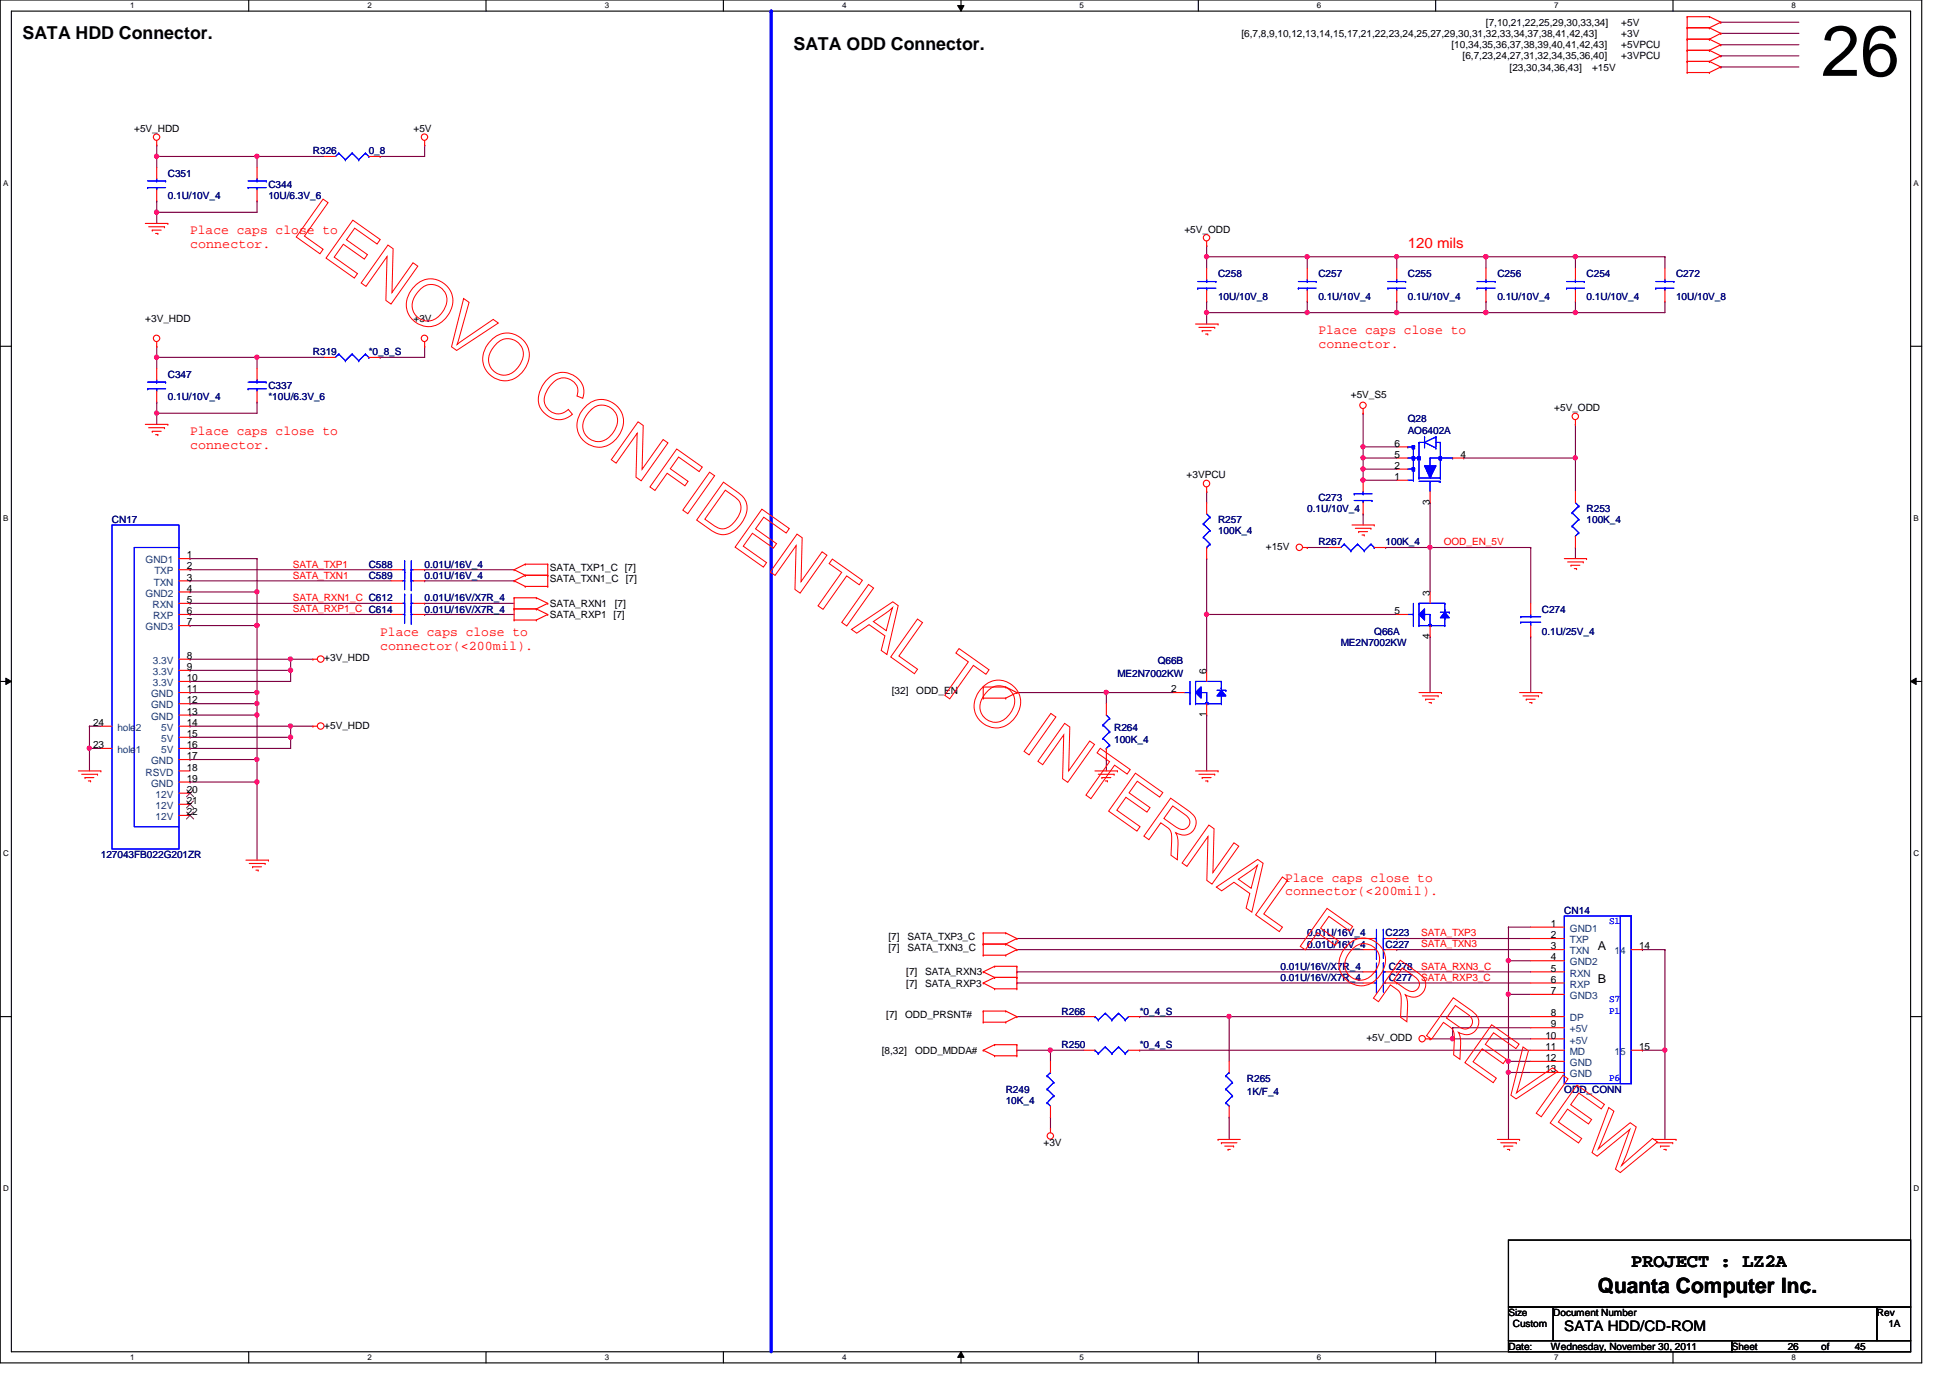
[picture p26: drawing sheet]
<svg xmlns="http://www.w3.org/2000/svg" width="297mm" height="210mm" viewBox="0 0 297 210" stroke-linecap="round" stroke-linejoin="round" font-family="sans-serif">
<defs><g id="words">
<text font-size="10.9" x="277.4" y="11.6">26</text>
<text font-size="3.2" x="243.4" y="197">Quanta Computer Inc.</text>
<text font-size="2.9" x="248.5" y="193">PROJECT : LZ2A</text>
<g font-size="2.7">
<text x="3.4" y="5.9">SATA HDD Connector.</text>
<text x="120.9" y="7.6">SATA ODD Connector.</text>
</g>
<text font-size="2.2" fill="#f00" x="214.5" y="37.8">120 mils</text>
<text font-size="2.2" x="238.3" y="202.8">SATA HDD/CD-ROM</text>
<g font-size="2" fill="#f00">
<text x="29" y="35.6">Place caps close to</text>
<text x="29" y="37.7">connector.</text>
<text x="200.8" y="50.9">Place caps close to</text>
<text x="200.8" y="53">connector.</text>
<text x="29" y="66.2">Place caps close to</text>
<text x="29" y="68.3">connector.</text>
<text x="57.9" y="96.9">Place caps close to</text>
<text x="57.9" y="99">connector(&lt;200mil).</text>
<text x="195.7" y="134.3">Place caps close to</text>
<text x="195.7" y="136.4">connector(&lt;200mil).</text>
</g>
<g font-size="1.9">
<text x="243.4" y="149.7">B</text>
<text x="243.4" y="144.7">A</text>
</g>
<g font-size="1.5">
<text x="189.1" y="5.6">[6,7,8,9,10,12,13,14,15,17,21,22,23,24,25,27,29,30,31,32,33,34,37,38,41,42,43]</text>
<text x="226.4" y="3.9">[7,10,21,22,25,29,30,33,34]</text>
<text x="247" y="3.9">+5V</text>
<text x="247" y="5.6">+3V</text>
<text x="221.1" y="7.4">[10,34,35,36,37,38,39,40,41,42,43]</text>
<text x="222.8" y="9.1">[6,7,23,24,27,31,32,34,35,36,40]</text>
<text x="230" y="10.8">[23,30,34,36,43]</text>
<text x="242.5" y="10.8">+15V</text>
<text x="247" y="7.4">+5VPCU</text>
<text x="247" y="9.1">+3VPCU</text>
<text x="20.4" y="20.1">+5V_HDD</text>
<text x="63" y="20.1">+5V</text>
<text x="180.4" y="35.4">+5V_ODD</text>
<text x="22.1" y="49">+3V_HDD</text>
<text x="63" y="49">+3V</text>
<text x="205.8" y="60.6">+5V_S5</text>
<text x="236.8" y="62.7">+5V_ODD</text>
<text x="212.4" y="68">6</text>
<text x="212.4" y="69.7">5</text>
<text x="212.4" y="71.4">2</text>
<text x="222.5" y="69.7">4</text>
<text x="180.8" y="72.9">+3VPCU</text>
<text x="212.4" y="73.1">1</text>
<text x="217.8" y="76.9" transform="rotate(-90 217.8 76.9)">3</text>
<text x="192.8" y="83.7">+15V</text>
<text x="28.4" y="86.7">2</text>
<text x="28.4" y="88.4">3</text>
<text x="28.4" y="85">1</text>
<text x="83.8" y="88.7">SATA_TXN1_C</text>
<text x="83.8" y="87">SATA_TXP1_C [7]</text>
<text x="95.3" y="88.7">[7]</text>
<text x="28.4" y="93.6">6</text>
<text x="28.4" y="90.1">4</text>
<text x="28.4" y="95.2">7</text>
<text x="28.4" y="91.9">5</text>
<text x="83.8" y="92.5">SATA_RXN1</text>
<text x="83.8" y="94.1">SATA_RXP1 [7]</text>
<text x="93.6" y="92.5">[7]</text>
<text x="212.4" y="93.6">5</text>
<text x="217.8" y="90.7" transform="rotate(-90 217.8 90.7)">3</text>
<text x="28.4" y="100.4">8</text>
<text x="49.4" y="100.8">+3V_HDD</text>
<text x="217.8" y="97.3" transform="rotate(-90 217.8 97.3)">4</text>
<text x="28.4" y="107.1">12</text>
<text x="28.4" y="103.8">10</text>
<text x="28.4" y="105.5">11</text>
<text x="28.4" y="102.1">9</text>
<text x="135.8" y="105.7">[32]</text>
<text x="139.6" y="105.7">ODD_EN</text>
<text x="178.4" y="105.5">2</text>
<text x="183.8" y="102.6" transform="rotate(-90 183.8 102.6)">6</text>
<text x="14.2" y="114">23</text>
<text x="14.2" y="110.6">24</text>
<text x="28.4" y="114">16</text>
<text x="28.4" y="110.6">14</text>
<text x="28.4" y="112.3">15</text>
<text x="28.4" y="108.9">13</text>
<text x="49.4" y="111">+5V_HDD</text>
<text x="183.8" y="109.2" transform="rotate(-90 183.8 109.2)">1</text>
<text x="28.4" y="117.4">18</text>
<text x="28.4" y="119.1">19</text>
<text x="28.4" y="115.7">17</text>
<text x="28.4" y="124.2">22</text>
<text x="28.4" y="120.8">20</text>
<text x="28.4" y="122.5">21</text>
<text x="135.3" y="143.1">[7]</text>
<text x="138.2" y="143.1">SATA_TXP3_C</text>
<text x="236.3" y="141.2">1</text>
<text x="236.3" y="142.9">2</text>
<text x="135.3" y="144.9">[7]</text>
<text x="138" y="148.6">[7]</text>
<text x="138.2" y="144.9">SATA_TXN3_C</text>
<text x="140.9" y="148.6">SATA_RXN3</text>
<text x="236.3" y="146.3">4</text>
<text x="236.3" y="144.6">3</text>
<text x="236.3" y="148">5</text>
<text x="236.3" y="149.7">6</text>
<text x="249.7" y="144.6">14</text>
<text x="135" y="155.1">[7]</text>
<text x="137.9" y="155.1">ODD_PRSNT#</text>
<text x="138" y="150.3">[7]</text>
<text x="140.9" y="150.3">SATA_RXP3</text>
<text x="236.3" y="151.4">7</text>
<text x="236.3" y="154.8">8</text>
<text x="134.3" y="160.5">[8,32]</text>
<text x="139.4" y="160.5">ODD_MDDA#</text>
<text x="208.1" y="158.6">+5V_ODD</text>
<text x="235.4" y="158.2">10</text>
<text x="235.4" y="159.9">11</text>
<text x="235.4" y="161.6">12</text>
<text x="236.3" y="156.5">9</text>
<text x="249.7" y="159.9">15</text>
<text x="235.4" y="163.3">13</text>
<text x="159" y="174.6">+3V</text>
<text x="229.8" y="200.5">Size</text>
<text x="230.5" y="202.2">Custom</text>
<text x="236.6" y="200.5">Document Number</text>
<text x="285.9" y="200.5">Rev</text>
<text x="287.7" y="202.2">1A</text>
<text x="229.8" y="205.6">Date:</text>
<text x="236.3" y="205.6">Wednesday, November 30, 2011</text>
<text x="263.8" y="205.6">Sheet</text>
<text x="272.3" y="205.6">26</text>
<text x="277.4" y="205.6">of</text>
<text x="282.5" y="205.6">45</text>
</g>
<g font-size="1.5" fill="#000080">
<text x="47.7" y="23.5">R326</text>
<text x="56.2" y="23.5">0_8</text>
<text x="25.6" y="26.9">C351</text>
<text x="40.9" y="28.6">C344</text>
<text x="25.6" y="30.3">0.1U/10V_4</text>
<text x="40.9" y="30.3">10U/6.3V_6</text>
<text x="185.5" y="42.2">C258</text>
<text x="185.5" y="45.6">10U/10V_8</text>
<text x="200.8" y="42.2">C257</text>
<text x="200.8" y="45.6">0.1U/10V_4</text>
<text x="214.5" y="42.2">C255</text>
<text x="214.5" y="45.6">0.1U/10V_4</text>
<text x="228.1" y="42.2">C256</text>
<text x="228.1" y="45.6">0.1U/10V_4</text>
<text x="241.7" y="42.2">C254</text>
<text x="241.7" y="45.6">0.1U/10V_4</text>
<text x="255.3" y="42.2">C272</text>
<text x="255.3" y="45.6">10U/10V_8</text>
<text x="25.6" y="57.5">C347</text>
<text x="40.9" y="59.3">C337</text>
<text x="47.7" y="54.1">R319</text>
<text x="56.2" y="54.1">*0_8_S</text>
<text x="25.6" y="61">0.1U/10V_4</text>
<text x="40.9" y="61">*10U/6.3V_6</text>
<text x="214.5" y="64.3">Q28</text>
<text x="214.5" y="66">AO6402A</text>
<text x="199.1" y="78">0.1U/10V_4</text>
<text x="200.8" y="76.3">C273</text>
<text x="241.7" y="78">R253</text>
<text x="17.1" y="79.7">CN17</text>
<text x="185.5" y="79.7">R257</text>
<text x="185.5" y="81.4">100K_4</text>
<text x="200.8" y="83.1">R267</text>
<text x="211.1" y="83.1">100K_4</text>
<text x="241.7" y="79.7">100K_4</text>
<text x="56.2" y="88.2">C589</text>
<text x="56.2" y="86.5">C588</text>
<text x="64.7" y="88.2">0.01U/16V_4</text>
<text x="64.7" y="86.5">0.01U/16V_4</text>
<text x="64.7" y="91.6">0.01U/16V/X7R_4</text>
<text x="64.7" y="93.3">0.01U/16V/X7R_4</text>
<text x="234.9" y="93.3">C274</text>
<text x="176.4" y="101.1">Q66B</text>
<text x="204.3" y="98.4">ME2N7002KW</text>
<text x="209.3" y="96.7">Q66A</text>
<text x="234.9" y="96.7">0.1U/25V_4</text>
<text x="170.2" y="103.2">ME2N7002KW</text>
<text x="169.7" y="111.3">R264</text>
<text x="169.7" y="113.2">100K_4</text>
<text x="15.4" y="130.7">127043FB022G201ZR</text>
<text x="199.1" y="142.6">0.01U/16V_4</text>
<text x="211.1" y="142.6">C223</text>
<text x="238.3" y="139.2">CN14</text>
<text x="195.1" y="149.4">0.01U/16V/X7R_4</text>
<text x="195.1" y="147.7">0.01U/16V/X7R_4</text>
<text x="199.1" y="144.4">0.01U/16V_4</text>
<text x="211.1" y="144.4">C227</text>
<text x="211.6" y="149.4">C277</text>
<text x="211.6" y="147.7">C278</text>
<text x="161.7" y="154.6">R266</text>
<text x="173.6" y="154.6">*0_4_S</text>
<text x="161.7" y="159.6">R250</text>
<text x="173.6" y="159.6">*0_4_S</text>
<text x="153.2" y="166.5">R249</text>
<text x="189.9" y="164.8">R265</text>
<text x="189.9" y="166.8">1K/F_4</text>
<text x="238.3" y="166.5">ODD_CONN</text>
<text x="153.2" y="168.1">10K_4</text>
</g>
<g font-size="1.5" fill="#f00">
<text x="219.9" y="83.1">OOD_EN_5V</text>
<text x="44.6" y="86.4">SATA_TXP1</text>
<text x="44.6" y="88.1">SATA_TXN1</text>
<text x="44.6" y="93.3">SATA_RXP1_C C614</text>
<text x="44.6" y="91.6">SATA_RXN1_C C612</text>
<text x="216.5" y="142.6">SATA_TXP3</text>
<text x="216.5" y="147.7">SATA_RXN3_C</text>
<text x="216.5" y="149.4">SATA_RXP3_C</text>
<text x="216.5" y="144.3">SATA_TXN3</text>
</g>
<g font-size="1.5" fill="#004080">
<text x="22.2" y="85.8">GND1</text>
<text x="23.4" y="89.2">TXN</text>
<text x="23.5" y="87.5">TXP</text>
<text x="22.2" y="90.9">GND2</text>
<text x="23.2" y="92.6">RXN</text>
<text x="23.3" y="94.3">RXP</text>
<text x="22.2" y="96">GND3</text>
<text x="23.3" y="101.1">3.3V</text>
<text x="23" y="107.9">GND</text>
<text x="23" y="106.2">GND</text>
<text x="23.3" y="104.5">3.3V</text>
<text x="23.3" y="102.8">3.3V</text>
<text x="17.9" y="111.3">hole2</text>
<text x="23" y="109.6">GND</text>
<text x="24.6" y="111.3">5V</text>
<text x="24.6" y="113">5V</text>
<text x="17.9" y="114.7">hole1</text>
<text x="22.2" y="118.2">RSVD</text>
<text x="23" y="119.8">GND</text>
<text x="23" y="116.4">GND</text>
<text x="24.6" y="114.7">5V</text>
<text x="23.7" y="124.9">12V</text>
<text x="23.7" y="121.5">12V</text>
<text x="23.7" y="123.2">12V</text>
<text x="239.1" y="141.9">GND1</text>
<text x="239.1" y="143.7">TXP</text>
<text x="239.1" y="147.1">GND2</text>
<text x="239.1" y="145.4">TXN</text>
<text x="239.1" y="148.8">RXN</text>
<text x="246" y="145.4">14</text>
<text x="239.1" y="152.2">GND3</text>
<text x="239.1" y="150.5">RXP</text>
<text x="239.1" y="155.6">DP</text>
<text x="239.1" y="157.3">+5V</text>
<text x="239.1" y="159">+5V</text>
<text x="239.1" y="160.7">MD</text>
<text x="246" y="160.7">15</text>
<text x="239.1" y="162.4">GND</text>
<text x="239.1" y="164.1">GND</text>
</g>
<g font-size="1.5" fill="#00f">
<text x="245.1" y="140.8">S1</text>
<text x="245.1" y="152.7">S7</text>
<text x="245.1" y="154.4">P1</text>
<text x="245.1" y="164.6">P6</text>
</g>
<g font-size="1.2">
<text x="19.8" y="1.3">1</text>
<text x="56" y="1.3">2</text>
<text x="92.1" y="1.3">3</text>
<text x="128.3" y="1.3">4</text>
<text x="164.5" y="1.3">5</text>
<text x="200.6" y="1.3">6</text>
<text x="236.8" y="1.3">7</text>
<text x="272.9" y="1.3">8</text>
<text x=".5" y="28.3">A</text>
<text x="291.5" y="28.3">A</text>
<text x=".5" y="79.4">B</text>
<text x="291.5" y="79.4">B</text>
<text x=".5" y="130.4">C</text>
<text x="291.5" y="130.4">C</text>
<text x=".5" y="181.5">D</text>
<text x="291.5" y="181.5">D</text>
<text x="19.8" y="207.2">1</text>
<text x="56" y="207.2">2</text>
<text x="92.1" y="207.2">3</text>
<text x="128.3" y="207.2">4</text>
<text x="164.5" y="207.2">5</text>
<text x="200.6" y="207.2">6</text>
<text x="236.8" y="207.2">7</text>
<text x="272.9" y="207.2">8</text>
</g>
</g></defs>
<path d="M0 0h292.7v207.6h-292.7zM1.7 1.7h289.3v204.2h-289.3z" fill="none" stroke="#000" stroke-width=".17"/>
<g fill="#fff">
<path d="M19.8 .2h.6v1.3h-.6z"/>
<path d="M19.8 206.1h.6v1.3h-.6z"/>
</g>
<path d="M37.9 0v1.7M37.9 205.9v1.7" fill="none" stroke="#000" stroke-width=".17"/>
<g fill="#fff">
<path d="M56 .2h.6v1.3h-.6z"/>
<path d="M56 206.1h.6v1.3h-.6z"/>
</g>
<path d="M74 0v1.7M74 205.9v1.7" fill="none" stroke="#000" stroke-width=".17"/>
<g fill="#fff">
<path d="M92.1 .2h.6v1.3h-.6z"/>
<path d="M92.1 206.1h.6v1.3h-.6z"/>
</g>
<path d="M110.2 0v1.7M110.2 205.9v1.7" fill="none" stroke="#000" stroke-width=".17"/>
<g fill="#fff">
<path d="M128.3 .2h.6v1.3h-.6z"/>
<path d="M128.3 206.1h.6v1.3h-.6z"/>
</g>
<path d="M146.4 0v1.7M146.4 205.9v1.7" fill="none" stroke="#000" stroke-width=".17"/>
<path d="M145.9 .8h1l-.5 .9zM146.4 205.9l.5 .9h-1z" fill="#000"/>
<path d="M145.9 .8h1l-.5 .9zM146.4 205.9l.5 .9h-1z" fill="none" stroke="#000" stroke-width=".15"/>
<g fill="#fff">
<path d="M164.5 .2h.6v1.3h-.6z"/>
<path d="M164.5 206.1h.6v1.3h-.6z"/>
</g>
<path d="M182.5 0v1.7M182.5 205.9v1.7" fill="none" stroke="#000" stroke-width=".17"/>
<g fill="#fff">
<path d="M200.6 .2h.6v1.3h-.6z"/>
<path d="M200.6 206.1h.6v1.3h-.6z"/>
</g>
<path d="M218.7 0v1.7M218.7 205.9v1.7" fill="none" stroke="#000" stroke-width=".17"/>
<g fill="#fff">
<path d="M236.8 .2h.6v1.3h-.6z"/>
<path d="M236.8 206.1h.6v1.3h-.6z"/>
</g>
<path d="M254.8 0v1.7M254.8 205.9v1.7" fill="none" stroke="#000" stroke-width=".17"/>
<g fill="#fff">
<path d="M272.9 .2h.7v1.3h-.7z"/>
<path d="M272.9 206.1h.7v1.3h-.7z"/>
<path d="M.5 27.2h.7v1.4h-.7z"/>
<path d="M291.5 27.2h.7v1.4h-.7z"/>
<path d="M.5 78.3h.7v1.3h-.7z"/>
<path d="M291.5 78.3h.7v1.3h-.7z"/>
</g>
<path d="M0 52.7h1.7M291 52.7h1.7" fill="none" stroke="#000" stroke-width=".17"/>
<g fill="#fff">
<path d="M.5 129.3h.8v1.4h-.8z"/>
<path d="M291.5 129.3h.8v1.4h-.8z"/>
</g>
<path d="M0 103.8h1.7M291 103.8h1.7" fill="none" stroke="#000" stroke-width=".17"/>
<path d="M.9 103.3l.8 .5-.8 .5zM291 103.8l.9-.5v1z" fill="#000"/>
<path d="M.9 103.3l.8 .5-.8 .5zM291 103.8l.9-.5v1z" fill="none" stroke="#000" stroke-width=".15"/>
<g fill="#fff">
<path d="M.5 180.4h.8v1.3h-.8z"/>
<path d="M291.5 180.4h.8v1.3h-.8z"/>
</g>
<path d="M0 154.9h1.7M291 154.9h1.7" fill="none" stroke="#000" stroke-width=".17"/>
<path d="M23.9 32.3h.1M23.9 32.3h15.3" fill="none" stroke="#800040" stroke-width=".17"/>
<circle cx="23.8" cy="32.3" r=".32" fill="#f0f"/>
<circle cx="23.8" cy="32.3" r=".32" fill="none" stroke="#f0f" stroke-width=".17"/>
<g fill="none" stroke="#800040" stroke-width=".17">
<path d="M23.9 32.3h.1M23.9 23.8h.1M23.9 22.1h.1M23.9 30.6h.1M23.9 22.1v3.4M23.9 30.6v3.4M39.2 23.8h.1M39.2 30.6h.1M39.2 23.8v1.7M39.2 30.6v1.7M23.9 52.7h.1M23.9 52.7v1.7"/>
<path d="M23.9 62.9h.1M23.9 61.3h.1M23.9 61.3v3.3M23.9 62.9h15.3"/>
</g>
<circle cx="23.8" cy="62.9" r=".32" fill="#f0f"/>
<circle cx="23.8" cy="62.9" r=".32" fill="none" stroke="#f0f" stroke-width=".17"/>
<path d="M23.9 54.4h.1M23.9 54.4h15.3" fill="none" stroke="#800040" stroke-width=".17"/>
<circle cx="39.1" cy="54.4" r=".32" fill="#f0f"/>
<circle cx="39.1" cy="54.4" r=".32" fill="none" stroke="#f0f" stroke-width=".17"/>
<circle cx="23.8" cy="54.4" r=".32" fill="#f0f"/>
<circle cx="23.8" cy="54.4" r=".32" fill="none" stroke="#f0f" stroke-width=".17"/>
<path d="M23.9 23.8h.1M23.9 23.8h15.3M23.9 54.4h.1M23.9 54.4v1.7M39.2 54.4h.1M39.2 54.4v1.7M39.2 61.3h.1M39.2 61.3v1.6" fill="none" stroke="#800040" stroke-width=".17"/>
<circle cx="39.1" cy="23.8" r=".32" fill="#f0f"/>
<circle cx="39.1" cy="23.8" r=".32" fill="none" stroke="#f0f" stroke-width=".17"/>
<circle cx="23.8" cy="23.8" r=".32" fill="#f0f"/>
<circle cx="23.8" cy="23.8" r=".32" fill="none" stroke="#f0f" stroke-width=".17"/>
<path d="M29 85.1h.1M29 90.2h.1M29 85.1h10.2M29 90.2h10.2M39.2 90.2h.1M39.2 90.2v5.1" fill="none" stroke="#800040" stroke-width=".17"/>
<circle cx="39.1" cy="90.1" r=".32" fill="#f0f"/>
<circle cx="39.1" cy="90.1" r=".32" fill="none" stroke="#f0f" stroke-width=".17"/>
<path d="M29 95.3h.1M29 95.3h10.2" fill="none" stroke="#800040" stroke-width=".17"/>
<circle cx="39.1" cy="95.3" r=".32" fill="#f0f"/>
<circle cx="39.1" cy="95.3" r=".32" fill="none" stroke="#f0f" stroke-width=".17"/>
<path d="M39.2 95.3h.1M39.2 95.3v10.2" fill="none" stroke="#800040" stroke-width=".17"/>
<circle cx="39.1" cy="95.3" r=".32" fill="#f0f"/>
<circle cx="39.1" cy="95.3" r=".32" fill="none" stroke="#f0f" stroke-width=".17"/>
<path d="M29 105.5h.1M29 108.9h.1M29 105.5h10.2M29 108.9h10.2M39.2 107.2h.1M39.2 108.9h.1M39.2 107.2v8.5" fill="none" stroke="#800040" stroke-width=".17"/>
<circle cx="39.1" cy="108.9" r=".32" fill="#f0f"/>
<circle cx="39.1" cy="108.9" r=".32" fill="none" stroke="#f0f" stroke-width=".17"/>
<path d="M29 115.7h.1M29 115.7h10.2M39.2 119.1h.1M39.2 119.1v11.9" fill="none" stroke="#800040" stroke-width=".17"/>
<circle cx="39.1" cy="119.1" r=".32" fill="#f0f"/>
<circle cx="39.1" cy="119.1" r=".32" fill="none" stroke="#f0f" stroke-width=".17"/>
<path d="M29 119.1h.1M29 119.1h10.2M44.3 110.6h.1M44.3 110.6h3.4" fill="none" stroke="#800040" stroke-width=".17"/>
<circle cx="44.3" cy="110.6" r=".32" fill="#f0f"/>
<circle cx="44.3" cy="110.6" r=".32" fill="none" stroke="#f0f" stroke-width=".17"/>
<path d="M29 112.3h.1M29 114h.1M29 112.3h15.3M44.3 110.6h.1M44.3 112.3h.1M44.3 110.6v3.4h-15.3" fill="none" stroke="#800040" stroke-width=".17"/>
<circle cx="44.3" cy="112.3" r=".32" fill="#f0f"/>
<circle cx="44.3" cy="112.3" r=".32" fill="none" stroke="#f0f" stroke-width=".17"/>
<path d="M29 93.6h.1M29 93.6h30.6M39.2 85.1h.1M39.2 85.1v5.1M29 100.4h.1M29 102.1h.1M29 100.4h15.3M44.3 100.4h.1M44.3 100.4v1.7h-15.3" fill="none" stroke="#800040" stroke-width=".17"/>
<circle cx="44.3" cy="102.1" r=".32" fill="#f0f"/>
<circle cx="44.3" cy="102.1" r=".32" fill="none" stroke="#f0f" stroke-width=".17"/>
<circle cx="44.3" cy="100.4" r=".32" fill="#f0f"/>
<circle cx="44.3" cy="100.4" r=".32" fill="none" stroke="#f0f" stroke-width=".17"/>
<g fill="none" stroke="#800040" stroke-width=".17">
<path d="M29 91.9h.1M29 91.9h30.6M64.7 93.6h.1M64.7 91.9h.1M64.7 93.6h13.6M64.7 91.9h13.6M29 103.8h.1M29 110.6h.1M29 110.6h15.3M39.2 115.7h.1M39.2 115.7v3.4M44.3 100.4h.1"/>
<path d="M44.3 102.1h.1M44.3 100.4h3.4M44.3 102.1v1.7h-15.3"/>
</g>
<circle cx="39.1" cy="115.7" r=".32" fill="#f0f"/>
<circle cx="39.1" cy="115.7" r=".32" fill="none" stroke="#f0f" stroke-width=".17"/>
<path d="M29 107.2h.1M29 107.2h10.2" fill="none" stroke="#800040" stroke-width=".17"/>
<circle cx="39.1" cy="107.2" r=".32" fill="#f0f"/>
<circle cx="39.1" cy="107.2" r=".32" fill="none" stroke="#f0f" stroke-width=".17"/>
<path d="M64.7 22.1h.1M64.7 22.1v1.7M39.2 105.5h.1M39.2 105.5v1.7" fill="none" stroke="#800040" stroke-width=".17"/>
<circle cx="39.1" cy="105.5" r=".32" fill="#f0f"/>
<circle cx="39.1" cy="105.5" r=".32" fill="none" stroke="#f0f" stroke-width=".17"/>
<path d="M187.2 154.9h.1M187.2 154.9h46" fill="none" stroke="#800040" stroke-width=".17"/>
<circle cx="187.2" cy="154.8" r=".32" fill="#f0f"/>
<circle cx="187.2" cy="154.8" r=".32" fill="none" stroke="#f0f" stroke-width=".17"/>
<path d="M160 160h.1M160 160h5.1M253.6 160h.1M253.6 160v13.6" fill="none" stroke="#800040" stroke-width=".17"/>
<circle cx="253.6" cy="160" r=".32" fill="#f0f"/>
<circle cx="253.6" cy="160" r=".32" fill="none" stroke="#f0f" stroke-width=".17"/>
<path d="M229.8 146.3h.1M229.8 146.3v5.2M250.2 160h.1M250.2 144.7h.1M250.2 160h3.4M250.2 144.7h3.4" fill="none" stroke="#800040" stroke-width=".17"/>
<circle cx="229.8" cy="146.3" r=".32" fill="#f0f"/>
<circle cx="229.8" cy="146.3" r=".32" fill="none" stroke="#f0f" stroke-width=".17"/>
<path d="M217.8 158.2h.1M221.3 156.5h.1M221.3 156.5v1.7h-3.5M221.3 156.5h11.9" fill="none" stroke="#800040" stroke-width=".17"/>
<circle cx="221.2" cy="158.2" r=".32" fill="#f0f"/>
<circle cx="221.2" cy="158.2" r=".32" fill="none" stroke="#f0f" stroke-width=".17"/>
<path d="M229.8 151.5h.1M229.8 151.5v10.2" fill="none" stroke="#800040" stroke-width=".17"/>
<circle cx="229.8" cy="151.4" r=".32" fill="#f0f"/>
<circle cx="229.8" cy="151.4" r=".32" fill="none" stroke="#f0f" stroke-width=".17"/>
<path d="M229.8 141.2h.1M229.8 141.2v5.1M229.8 161.7h.1M229.8 161.7h3.4M229.8 161.7v1.7" fill="none" stroke="#800040" stroke-width=".17"/>
<circle cx="229.8" cy="161.6" r=".32" fill="#f0f"/>
<circle cx="229.8" cy="161.6" r=".32" fill="none" stroke="#f0f" stroke-width=".17"/>
<path d="M212.8 148h.1M212.8 148h20.4M229.8 141.2h.1M229.8 151.5h.1M229.8 141.2h3.4M229.8 151.5h3.4M229.8 163.4h.1M229.8 163.4v10.2" fill="none" stroke="#800040" stroke-width=".17"/>
<circle cx="229.8" cy="163.3" r=".32" fill="#f0f"/>
<circle cx="229.8" cy="163.3" r=".32" fill="none" stroke="#f0f" stroke-width=".17"/>
<g fill="none" stroke="#800040" stroke-width=".17">
<path d="M154.9 160h.1M154.9 160h5.1M160 160h.1M160 160v1.7M212.8 149.7h.1M212.8 149.7h20.4M221.3 158.2h.1M221.3 158.2h11.9M229.8 146.3h.1M229.8 146.3h3.4M160 170.2h.1M160 170.2v1.7"/>
<path d="M229.8 163.4h.1M229.8 163.4h3.4"/>
</g>
<circle cx="160" cy="160" r=".32" fill="#f0f"/>
<circle cx="160" cy="160" r=".32" fill="none" stroke="#f0f" stroke-width=".17"/>
<g fill="none" stroke="#800040" stroke-width=".17">
<path d="M39.2 23.8h.1M39.2 23.8h10.2M57.9 23.8h.1M57.9 23.8h6.8M13.6 114h.1M13.6 114v3.4M154.9 149.7h.1M154.9 148h.1M154.9 149.7h52.7M154.9 148h52.7M173.6 160h.1M173.6 154.9h.1"/>
<path d="M173.6 160h59.6M173.6 154.9h13.6M187.2 154.9h.1M187.2 154.9v6.8M187.2 170.2h.1M187.2 170.2v3.4"/>
</g>
<circle cx="13.6" cy="114" r=".32" fill="#f0f"/>
<circle cx="13.6" cy="114" r=".32" fill="none" stroke="#f0f" stroke-width=".17"/>
<path d="M226.4 47.6h.1M240 45.9h.1M240 45.9v1.7h-13.6M13.6 114h.1M13.6 114h1.8" fill="none" stroke="#800040" stroke-width=".17"/>
<circle cx="226.3" cy="47.6" r=".32" fill="#f0f"/>
<circle cx="226.3" cy="47.6" r=".32" fill="none" stroke="#f0f" stroke-width=".17"/>
<path d="M183.8 37.4h.1M183.8 39.1h.1M183.8 37.4v3.5M199.1 39.1h.1M199.1 39.1v1.8M212.8 39.1h.1M212.8 39.1v1.8M212.8 39.1h13.6" fill="none" stroke="#800040" stroke-width=".17"/>
<circle cx="226.3" cy="39.1" r=".32" fill="#f0f"/>
<circle cx="226.3" cy="39.1" r=".32" fill="none" stroke="#f0f" stroke-width=".17"/>
<path d="M212.8 47.6h.1M212.8 47.6h13.6" fill="none" stroke="#800040" stroke-width=".17"/>
<circle cx="226.3" cy="47.6" r=".32" fill="#f0f"/>
<circle cx="226.3" cy="47.6" r=".32" fill="none" stroke="#f0f" stroke-width=".17"/>
<circle cx="212.7" cy="47.6" r=".32" fill="#f0f"/>
<circle cx="212.7" cy="47.6" r=".32" fill="none" stroke="#f0f" stroke-width=".17"/>
<g fill="none" stroke="#800040" stroke-width=".17">
<path d="M226.4 39.1h.1M226.4 39.1v1.8M253.6 39.1h.1M253.6 39.1v1.8M183.8 45.9h.1M183.8 45.9v1.7M199.1 45.9h.1M199.1 47.6h.1M199.1 45.9v1.7M199.1 47.6h13.7M226.4 45.9h.1M226.4 45.9v1.7"/>
<path d="M253.6 45.9h.1M253.6 45.9v1.7"/>
</g>
<circle cx="212.7" cy="47.6" r=".32" fill="#f0f"/>
<circle cx="212.7" cy="47.6" r=".32" fill="none" stroke="#f0f" stroke-width=".17"/>
<circle cx="199.1" cy="47.6" r=".32" fill="#f0f"/>
<circle cx="199.1" cy="47.6" r=".32" fill="none" stroke="#f0f" stroke-width=".17"/>
<path d="M240 39.1h.1M240 39.1h13.6M183.8 47.6h.1M183.8 47.6v1.8" fill="none" stroke="#800040" stroke-width=".17"/>
<circle cx="240" cy="39.1" r=".32" fill="#f0f"/>
<circle cx="240" cy="39.1" r=".32" fill="none" stroke="#f0f" stroke-width=".17"/>
<path d="M240 47.6h.1M240 47.6h13.6" fill="none" stroke="#800040" stroke-width=".17"/>
<circle cx="240" cy="47.6" r=".32" fill="#f0f"/>
<circle cx="240" cy="47.6" r=".32" fill="none" stroke="#f0f" stroke-width=".17"/>
<path d="M199.1 39.1h.1M199.1 39.1h13.7" fill="none" stroke="#800040" stroke-width=".17"/>
<circle cx="212.7" cy="39.1" r=".32" fill="#f0f"/>
<circle cx="212.7" cy="39.1" r=".32" fill="none" stroke="#f0f" stroke-width=".17"/>
<circle cx="199.1" cy="39.1" r=".32" fill="#f0f"/>
<circle cx="199.1" cy="39.1" r=".32" fill="none" stroke="#f0f" stroke-width=".17"/>
<path d="M183.8 47.6h.1M183.8 47.6h15.3M212.8 45.9h.1M212.8 45.9v1.7" fill="none" stroke="#800040" stroke-width=".17"/>
<circle cx="183.8" cy="47.6" r=".32" fill="#f0f"/>
<circle cx="183.8" cy="47.6" r=".32" fill="none" stroke="#f0f" stroke-width=".17"/>
<path d="M183.8 39.1h.1M183.8 39.1h15.3" fill="none" stroke="#800040" stroke-width=".17"/>
<circle cx="183.8" cy="39.1" r=".32" fill="#f0f"/>
<circle cx="183.8" cy="39.1" r=".32" fill="none" stroke="#f0f" stroke-width=".17"/>
<path d="M226.4 39.1h.1M226.4 39.1h13.6M240 39.1h.1M240 39.1v1.8" fill="none" stroke="#800040" stroke-width=".17"/>
<circle cx="226.3" cy="39.1" r=".32" fill="#f0f"/>
<circle cx="226.3" cy="39.1" r=".32" fill="none" stroke="#f0f" stroke-width=".17"/>
<path d="M207.6 78.3h.1M207.6 78.3v1.7M240 83.4h.1M240 83.4v1.7M168.5 105.5h.1M168.5 105.5h10.2" fill="none" stroke="#800040" stroke-width=".17"/>
<circle cx="168.5" cy="105.5" r=".32" fill="#f0f"/>
<circle cx="168.5" cy="105.5" r=".32" fill="none" stroke="#f0f" stroke-width=".17"/>
<path d="M183.8 93.6h.1M183.8 93.6h29M183.8 93.6v8.5M168.5 105.5h.1M168.5 105.5v1.7" fill="none" stroke="#800040" stroke-width=".17"/>
<circle cx="183.8" cy="93.6" r=".32" fill="#f0f"/>
<circle cx="183.8" cy="93.6" r=".32" fill="none" stroke="#f0f" stroke-width=".17"/>
<path d="M207.6 71.5h.1M207.6 71.5v1.7" fill="none" stroke="#800040" stroke-width=".17"/>
<circle cx="207.6" cy="73.1" r=".32" fill="#f0f"/>
<circle cx="207.6" cy="73.1" r=".32" fill="none" stroke="#f0f" stroke-width=".17"/>
<path d="M207.6 73.2h.1M207.6 68.1h.1M207.6 73.2h5.2M207.6 68.1h5.2" fill="none" stroke="#800040" stroke-width=".17"/>
<circle cx="207.6" cy="68" r=".32" fill="#f0f"/>
<circle cx="207.6" cy="68" r=".32" fill="none" stroke="#f0f" stroke-width=".17"/>
<path d="M207.6 71.5h.1M207.6 71.5h5.2" fill="none" stroke="#800040" stroke-width=".17"/>
<circle cx="207.6" cy="71.4" r=".32" fill="#f0f"/>
<circle cx="207.6" cy="71.4" r=".32" fill="none" stroke="#f0f" stroke-width=".17"/>
<path d="M207.6 69.8h.1M207.6 69.8h5.2" fill="none" stroke="#800040" stroke-width=".17"/>
<circle cx="207.6" cy="69.7" r=".32" fill="#f0f"/>
<circle cx="207.6" cy="69.7" r=".32" fill="none" stroke="#f0f" stroke-width=".17"/>
<g fill="none" stroke="#800040" stroke-width=".17">
<path d="M183.8 74.9h.1M183.8 74.9v1.7M207.6 68.1h.1M207.6 68.1v1.7M223 69.8h.1M223 69.8h17M217.8 83.4h.1M217.8 83.4v6.8M233.2 83.4h.1M233.2 97h.1M233.2 83.4v8.5M233.2 97v8.5"/>
<path d="M168.5 115.7h.1M168.5 115.7v1.7"/>
</g>
<circle cx="240" cy="69.7" r=".32" fill="#f0f"/>
<circle cx="240" cy="69.7" r=".32" fill="none" stroke="#f0f" stroke-width=".17"/>
<g fill="none" stroke="#800040" stroke-width=".17">
<path d="M207.6 62.9h.1M207.6 69.8h.1M207.6 62.9v5.2M207.6 69.8v1.7M217.8 76.6h.1M217.8 76.6v6.8M240 69.8h.1M240 69.8v5.1M199.1 83.4h.1M199.1 83.4h3.5M211.1 83.4h.1M211.1 83.4h22.1"/>
<path d="M217.8 83.4h.1"/>
</g>
<circle cx="217.8" cy="83.4" r=".32" fill="#f0f"/>
<circle cx="217.8" cy="83.4" r=".32" fill="none" stroke="#f0f" stroke-width=".17"/>
<g fill="none" stroke="#800040" stroke-width=".17">
<path d="M262.1 3.4h.1M262.1 5.1h.1M262.1 6.8h.1M262.1 8.5h.1M262.1 10.2h.1M262.1 3.4h11.9M262.1 5.1h11.9M262.1 6.8h11.9M262.1 8.5h11.9M262.1 10.2h11.9M39.2 54.4h.1M39.2 54.4h10.2"/>
<path d="M57.9 54.4h.1M64.7 52.7h.1M64.7 52.7v1.7h-6.8M240 64.6h.1M240 64.6v5.2M29 86.8h.1M29 88.5h.1M29 86.8h30.6M29 88.5h30.6M64.7 86.8h.1M64.7 88.5h.1M64.7 86.8h13.6"/>
<path d="M64.7 88.5h13.6M183.8 85.1h.1M183.8 85.1v8.5M217.8 97h.1M217.8 97v8.5M13.6 110.6h.1M13.6 110.6h1.8M13.6 110.6v3.4M154.9 105.5h.1M154.9 105.5h13.6M183.8 108.9h.1M183.8 108.9v8.5"/>
<path d="M154.9 154.9h.1M154.9 143h.1M154.9 144.7h.1M154.9 154.9h10.2M154.9 143h52.7M154.9 144.7h52.7M212.8 143h.1M212.8 144.7h.1M212.8 143h20.4M212.8 144.7h20.4M253.6 144.7h.1M253.6 144.7v15.3"/>
</g>
<g fill="none" stroke="#f00" stroke-width=".17">
<path d="M257 4.2h.1M257 2.5h.1M257 6h.1M257 7.7h.1M257 9.4h.1M257 11h.1M257 2.5h3.4M257 4.2h3.4M257 2.5v8.5M257 6h3.4M257 7.7h3.4M257 9.4h3.4"/>
<path d="M257 11h3.4M260.4 2.5h.1M260.4 4.2h.1M260.4 6h.1M260.4 7.7h.1M260.4 9.4h.1M260.4 11h.1M260.4 2.5l1.7 .9M260.4 4.2l1.7 .9M260.4 6l1.7 .8M260.4 7.7l1.7 .8M260.4 9.4l1.7 .8"/>
<path d="M262.1 3.4h.1M262.1 5.1h.1M262.1 6.8h.1M262.1 8.5h.1M262.1 10.2h.1M262.1 3.4l-1.7 .8M262.1 5.1l-1.7 .9M262.1 6.8l-1.7 .9M262.1 8.5l-1.7 .9M262.1 10.2l-1.7 .8M22.1 34h3.5M22.6 34.5h2.5"/>
<path d="M23.2 35.1h.1M23.2 35.1h1.4M23.7 35.6h.3M23.9 22.1h.1M23.9 21.4v.7M24 35.6h.1M25.1 34.5h.1M25.6 34h.1M64.7 22.1h.1M64.7 21.4v.7M183.8 37.4h.1M183.8 36.7v.7"/>
<path d="M23.9 52.7h.1M23.9 52.1v.6M64.7 52.7h.1M64.7 52.1v.6M182.1 49.4h3.4M182.6 49.9h2.4M183.1 50.4h.1M183.1 50.4h1.4M183.6 50.9h.4M184 50.9h.1M185 49.9h.1M185.5 49.4h.1"/>
<path d="M22.1 64.6h3.5M22.6 65.2h2.5M23.2 65.7h.1M23.2 65.7h1.4M23.7 66.2h.3M24 66.2h.1M25.1 65.2h.1M25.6 64.6h.1M183.8 74.9h.1M183.8 74.2v.7M205.9 80h3.4M207.6 62.9h.1"/>
<path d="M207.6 62.3v.6M209.3 80h.1M240 64.6h.1M240 64v.6M78.3 88.5h.1M78.3 86.8h.1M78.3 92.8h.1M78.3 91.1h.1M78.3 94.4h.1M78.3 88.5l1.7 .8M78.3 86.8l1.7 .8M78.3 91.1h3.4"/>
<path d="M78.3 92.8h3.4M78.3 91.1v3.3M78.3 94.4h3.4M80 89.3h.1M80 87.6h.1M80 85.9h.1M80 89.3h3.4M80 87.6h3.4M80 87.6l-1.7 .9M80 85.9h3.4M80 85.9l-1.7 .9M81.7 91.1h.1"/>
<path d="M81.7 92.8h.1M81.7 94.4h.1M81.7 91.1l1.7 .8M81.7 92.8l1.7 .8M83.4 89.3h.1M83.4 87.6h.1M83.4 85.9h.1M83.4 91.9h.1M83.4 93.6h.1M83.4 85.9v3.4M83.4 91.9l-1.7 .9M83.4 93.6l-1.7 .8"/>
<path d="M198.5 83.4h.6M199.1 83.4h.1M206.5 80.5h2.3M207 81h.1M207 81h1.3M207.5 81.5h.3M207.8 81.5h.1M208.8 80.5h.1M238.3 85.1h3.4M238.8 85.6h2.4M239.3 86.1h.1M239.3 86.1h1.4"/>
<path d="M239.8 86.6h.4M240.2 86.6h.1M241.2 85.6h.1M241.7 85.1h.1M11.9 117.4h3.5M12.4 117.9h2.5M13 118.4h.1M13 118.4h1.3M13.5 119h.3M13.8 119h.1M14.9 117.9h.1M15.4 117.4h.1"/>
<path d="M47.7 110.6h.1M47.7 100.4h.1M47.7 110.6h.6M47.7 100.4h.6M149.8 106.3h.1M149.8 104.6h.1M149.8 104.6v1.7M149.8 106.3h3.4M149.8 104.6h3.4M153.2 106.3h.1M153.2 104.6h.1M153.2 104.6l1.7 .9"/>
<path d="M154.9 105.5h.1M154.9 105.5l-1.7 .8M166.8 117.4h3.4M167.3 117.9h2.4M167.8 118.4h.1M167.8 118.4h1.4M168.4 119h.3M168.7 119h.1M169.7 117.9h.1M170.2 117.4h.1M182.1 117.4h3.4M182.6 117.9h2.4"/>
<path d="M183.1 118.4h.1M183.1 118.4h1.4M183.6 119h.4M184 119h.1M185 117.9h.1M185.5 117.4h.1M216.2 105.5h3.4M216.7 106h2.4M217.2 106.5h.1M217.2 106.5h1.3M217.7 107h.3M218 107h.1"/>
<path d="M219.1 106h.1M219.6 105.5h.1M231.5 105.5h3.4M232 106h2.4M232.5 106.5h.1M232.5 106.5h1.3M233 107h.3M233.3 107h.1M234.4 106h.1M234.9 105.5h.1M37.5 131h3.4M38 131.5h2.4"/>
<path d="M38.5 132h.1M38.5 132h1.3M39 132.5h.3M39.3 132.5h.1M40.4 131.5h.1M40.9 131h.1M149.8 160h.1M149.8 149.7h.1M149.8 145.5h.1M149.8 143.8h.1M149.8 155.7h.1M149.8 154h.1"/>
<path d="M149.8 148h.1M149.8 142.1h.1M149.8 160l1.7 .8M149.8 149.7l1.7 .9M149.8 145.5h3.4M149.8 142.1v3.4M149.8 154v1.7M149.8 143.8h3.4M149.8 155.7h3.4M149.8 154h3.4M149.8 148l1.7 .9M149.8 142.1h3.4"/>
<path d="M151.5 159.1h.1M151.5 148.9h.1M151.5 150.6h.1M151.5 147.2h.1M151.5 159.1h3.4M151.5 159.1l-1.7 .9M151.5 148.9h3.4M151.5 148.9l-1.7 .8M151.5 150.6h3.4M151.5 147.2h3.4M151.5 147.2l-1.7 .8M153.2 145.5h.1"/>
<path d="M153.2 143.8h.1M153.2 155.7h.1M153.2 154h.1M153.2 142.1h.1M153.2 143.8l1.7 .9M153.2 154l1.7 .9M153.2 142.1l1.7 .9M154.9 159.1h.1M154.9 150.6h.1M154.9 148.9h.1M154.9 144.7h.1M154.9 154.9h.1"/>
<path d="M154.9 147.2h.1M154.9 143h.1M154.9 147.2v3.4M154.9 159.1v1.7M154.9 144.7l-1.7 .8M154.9 154.9l-1.7 .8M154.9 143l-1.7 .8M217.2 158.2h.6M217.8 158.2h.1M151.5 160.8h.1M151.5 160.8h3.4M154.9 160.8h.1"/>
<path d="M160 171.9h.1M160 171.9v.7M185.5 173.6h.1M185.5 173.6h3.4M186.1 174.1h.1M186.1 174.1h2.3M186.6 174.6h1.3M187.1 175.1h.1M187.1 175.1h.3M187.9 174.6h.1M228.1 173.6h3.4M228.6 174.1h2.4"/>
<path d="M229.1 174.6h.1M229.1 174.6h1.4M229.6 175.1h.4M230 175.1h.1M231 174.1h.1M231.5 173.6h.1M251.9 173.6h3.4M252.4 174.1h2.4M252.9 174.6h.1M252.9 174.6h1.4M253.4 175.1h.4M253.8 175.1h.1"/>
<path d="M254.8 174.1h.1M255.3 173.6h.1"/>
<circle cx="23.9" cy="20.9" r=".49"/>
<circle cx="64.7" cy="20.9" r=".49"/>
<circle cx="183.8" cy="36.2" r=".49"/>
<circle cx="23.9" cy="51.5" r=".49"/>
<circle cx="64.7" cy="51.5" r=".49"/>
<circle cx="183.8" cy="73.7" r=".5"/>
<circle cx="207.6" cy="61.7" r=".49"/>
<circle cx="240" cy="63.4" r=".49"/>
<circle cx="197.9" cy="83.4" r=".49"/>
<circle cx="48.9" cy="100.4" r=".5"/>
<circle cx="48.9" cy="110.6" r=".5"/>
<circle cx="216.6" cy="158.2" r=".49"/>
<circle cx="160" cy="173" r=".49"/>
</g>
<path d="M229.8 188.9h61.2v10.2h-61.2zM229.8 199.1h6.8v5.1h-6.8zM236.6 199.1h49.3v5.1h-49.3zM285.9 199.1h5.1v5.1h-5.1zM229.8 204.2h34v1.7h-34zM263.8 204.2h27.2v1.7h-27.2z" fill="none" stroke="#000" stroke-width=".17"/>
<path d="M117.5 1.7v204.2" fill="none" stroke="#00f" stroke-width=".51"/>
<circle cx="117.5" cy="1.7" r=".25" fill="#00f"/>
<g fill="none" stroke="#00f" stroke-width=".17">
<path d="M22.5 28.6h.1M22.5 28.6h2.7M22.5 27.6h2.7M23.9 27.6h.1M23.9 28.6h.1M23.9 27.2v.4M23.9 28.6v.3M25.2 27.6h.1M183.3 79.8h.1M183.3 79.8l1 1M183.8 78.3l.5 .5M184.3 78.8h.1"/>
<path d="M184.3 78.8l-1 1M206.3 75.2h.1M206.3 75.2h2.7M206.3 76.2h2.7M207.6 76.2h.1M207.6 75.2h.1M207.6 74.9v.3M207.6 76.2v.4M209 76.2h.1M61.3 91.9h.3M61.6 90.5h.1M61.6 91.9h.1"/>
<path d="M61.6 90.5v2.8M62.6 91.9h.1M62.6 93.3h.1M62.6 91.9h.4M62.6 90.5v2.8M183.3 81.8h.1M183.3 81.8l1 1.1M183.8 83.4h.1M184.3 80.8h.1M184.3 82.9h.1M184.3 80.8l-1 1M184.3 82.9l-.5 .5"/>
<path d="M186.7 168h.1M186.7 165.9h.1M186.7 163.9h.1M186.7 168l.5 .5M186.7 165.9l1 1M186.7 163.9l1 1M187.2 163.4h.1M187.2 163.4l-.5 .5M187.7 166.9h.1M187.7 164.9h.1M187.7 166.9l-1 1.1M187.7 164.9l-1 1"/>
</g>
<path d="M23.9 25.5v1.7M23.9 28.9v1.7M183.8 76.6v1.7M207.6 73.2v1.7M207.6 76.6v1.7M59.6 91.9h1.7M63 91.9h1.7M183.8 83.4v1.7M187.2 161.7v1.7M187.2 168.5v1.7" fill="none" stroke="#f00" stroke-width=".17"/>
<path d="M216.2 93.6l.8-.8v1.6z" fill="#00f"/>
<path d="M216.2 93.6l.8-.8v1.6z" fill="none" stroke="#00f" stroke-width=".17"/>
<path d="M220.1 93.3l.7 .8h-1.4z" fill="#00f"/>
<g fill="none" stroke="#00f" stroke-width=".17">
<path d="M214.5 93.6h.8M215.3 93.6h.1M215.3 95.3h.1M215.3 91.9v3.4M216.2 91.9h.1M216.2 95.3h.1M216.2 91.9h3.9M216.2 91.9v3.4M216.2 95.3h3.9M217 93.6h.1M217 93.6h.8M217.7 95.1h.1"/>
<path d="M217.7 95.1v.2M217.7 95.1h.3M217.8 95.3h.1M217.8 93.6h.1M217.8 93.6v1.7M218 95.1h.1M218 95.3h.1M218 95.1v.2M219.4 93.3h1.4M220.1 93.3l.7 .8h-1.4zM220.1 91.9h.1M220.1 92.9h.1"/>
<path d="M220.1 95.3h.1M220.1 94.1h.1M220.1 91.9v1.4M220.1 94.1v1.2M220.8 93.3h.1"/>
</g>
<path d="M216.2 93.6l.8-.8v1.6z" fill="#00f"/>
<path d="M216.2 93.6l.8-.8v1.6z" fill="none" stroke="#00f" stroke-width=".17"/>
<path d="M220.1 93.3l.7 .8h-1.4z" fill="#00f"/>
<g fill="none" stroke="#00f" stroke-width=".17">
<path d="M214.5 93.6h.8M215.3 93.6h.1M215.3 95.3h.1M215.3 91.9v3.4M216.2 91.9h.1M216.2 95.3h.1M216.2 91.9h3.9M216.2 91.9v3.4M216.2 95.3h3.9M217 93.6h.1M217 93.6h.8M217.7 95.1h.1"/>
<path d="M217.7 95.1v.2M217.7 95.1h.3M217.8 95.3h.1M217.8 93.6h.1M217.8 93.6v1.7M218 95.1h.1M218 95.3h.1M218 95.1v.2M219.4 93.3h1.4M220.1 93.3l.7 .8h-1.4zM220.1 91.9h.1M220.1 92.9h.1"/>
<path d="M220.1 95.3h.1M220.1 94.1h.1M220.1 91.9v1.4M220.1 94.1v1.2M220.8 93.3h.1"/>
</g>
<path d="M212.8 93.6h1.7M217.8 90.2v1.7M217.8 95.3v1.7" fill="none" stroke="#f00" stroke-width=".17"/>
<path d="M182.1 105.5l.9-.9v1.7z" fill="#00f"/>
<path d="M182.1 105.5l.9-.9v1.7z" fill="none" stroke="#00f" stroke-width=".17"/>
<path d="M186.1 105.2l.6 .8h-1.3z" fill="#00f"/>
<g fill="none" stroke="#00f" stroke-width=".17">
<path d="M180.4 105.5h.9M181.3 105.5h.1M181.3 107.2h.1M181.3 103.8v3.4M182.1 103.8h.1M182.1 107.2h.1M182.1 103.8h4M182.1 103.8v3.4M182.1 107.2h4M183 105.5h.1M183 105.5h.8M183.6 107h.1"/>
<path d="M183.6 107v.2M183.6 107h.4M183.8 107.2h.1M183.8 105.5h.1M183.8 105.5v1.7M184 107h.1M184 107.2h.1M184 107v.2M185.4 105.2h1.3M186.1 105.2l.6 .8h-1.3zM186.1 103.8h.1M186.1 104.8h.1"/>
<path d="M186.1 107.2h.1M186.1 106h.1M186.1 103.8v1.4M186.1 106v1.2M186.7 105.2h.1"/>
</g>
<path d="M182.1 105.5l.9-.9v1.7z" fill="#00f"/>
<path d="M182.1 105.5l.9-.9v1.7z" fill="none" stroke="#00f" stroke-width=".17"/>
<path d="M186.1 105.2l.6 .8h-1.3z" fill="#00f"/>
<g fill="none" stroke="#00f" stroke-width=".17">
<path d="M37.8 28.6h.1M37.8 28.6h2.8M37.8 27.6h2.8M39.2 27.6h.1M39.2 28.6h.1M39.2 27.2v.4M39.2 28.6v.3M40.6 27.6h.1M22.5 59.2h.1M22.5 59.2h2.7M22.5 58.2h2.7M23.9 58.2h.1"/>
<path d="M23.9 59.2h.1M23.9 57.9v.3M23.9 59.2v.4M25.2 58.2h.1M182.5 43.9h.1M182.5 43.9h2.7M182.5 42.9h2.7M183.8 42.9h.1M183.8 43.9h.1M183.8 42.5v.4M183.8 43.9v.3M185.2 42.9h.1"/>
<path d="M197.8 43.9h.1M197.8 43.9h2.7M197.8 42.9h2.7M199.1 42.9h.1M199.1 43.9h.1M199.1 42.5v.4M199.1 43.9v.3M200.5 42.9h.1M225 43.9h.1M225 43.9h2.7M225 42.9h2.7M226.4 42.9h.1"/>
<path d="M226.4 43.9h.1M226.4 42.5v.4M226.4 43.9v.3M227.7 42.9h.1M252.2 43.9h.1M252.2 43.9h2.8M252.2 42.9h2.8M253.6 42.9h.1M253.6 43.9h.1M253.6 42.5v.4M253.6 43.9v.3M255 42.9h.1"/>
<path d="M239.5 78.1h.1M239.5 78.1l1 1M240 76.6l.5 .5M240.5 77.1h.1M240.5 79.1h.1M240.5 77.1l-1 1M240.5 79.1l-1 1M61.3 88.5h.3M61.3 93.6h.3M61.6 88.5h.1M61.6 87.1h.1M61.6 92.2h.1"/>
<path d="M61.6 93.6h.1M61.6 87.1v2.7M61.6 92.2v2.8M62.6 89.8h.1M62.6 88.5h.1M62.6 93.6h.1M62.6 95h.1M62.6 88.5h.4M62.6 87.1v2.7M62.6 92.2v2.8M62.6 93.6h.4M204.8 82.9h.1"/>
<path d="M204.8 82.9l-.5 .5M204.8 82.9l1 1M205.8 83.9h.1M206.8 82.9h.1M206.8 82.9l-1 1M206.8 82.9l1 1M207.8 83.9h.1M208.8 82.9h.1M208.8 82.9l-1 1M208.8 82.9l.5 .5M209.3 83.4h.1M239.5 80.1h.1"/>
<path d="M239.5 80.1l1 1.1M240 81.7h.1M240.5 81.2h.1M240.5 81.2l-.5 .5M168 110.4h.1M168 112.5h.1M168 110.4l1 1.1M168 112.5l1 1M168.5 114h.1M168.5 108.9l.5 .5M169 109.4h.1M169 111.5h.1"/>
<path d="M169 113.5h.1M169 109.4l-1 1M169 111.5l-1 1M169 113.5l-.5 .5M180.4 105.5h.9M181.3 105.5h.1M181.3 107.2h.1M181.3 103.8v3.4M182.1 103.8h.1M182.1 107.2h.1M182.1 103.8h4M182.1 103.8v3.4"/>
<path d="M182.1 107.2h4M183 105.5h.1M183 105.5h.8M183.6 107h.1M183.6 107v.2M183.6 107h.4M183.8 107.2h.1M183.8 105.5h.1M183.8 105.5v1.7M184 107h.1M184 107.2h.1M184 107v.2"/>
<path d="M185.4 105.2h1.3M186.1 105.2l.6 .8h-1.3zM186.1 103.8h.1M186.1 104.8h.1M186.1 107.2h.1M186.1 106h.1M186.1 103.8v1.4M186.1 106v1.2M186.7 105.2h.1M209.3 144.7h.4M209.3 149.7h.4M209.7 146h.1"/>
<path d="M209.7 144.7h.1M209.7 149.7h.1M209.7 151.1h.1M209.7 143.3v2.7M209.7 148.4v2.7M210.7 144.7h.1M210.7 143.3h.1M210.7 148.4h.1M210.7 149.7h.1M210.7 144.7h.4M210.7 143.3v2.7M210.7 148.4v2.7"/>
<path d="M210.7 149.7h.4"/>
</g>
<g fill="none" stroke="#f00" stroke-width=".17">
<path d="M39.2 25.5v1.7M39.2 28.9v1.7M23.9 56.1v1.8M23.9 59.6v1.7M183.8 40.9v1.6M183.8 44.2v1.7M199.1 40.9v1.6M199.1 44.2v1.7M226.4 40.9v1.6M226.4 44.2v1.7M253.6 40.9v1.6M253.6 44.2v1.7"/>
<path d="M240 74.9v1.7M59.6 88.5h1.7M59.6 93.6h1.7M63 88.5h1.7M63 93.6h1.7M202.6 83.4h1.7M209.3 83.4h1.8M240 81.7v1.7M168.5 107.2v1.7M168.5 114v1.7M178.7 105.5h1.7M183.8 102.1v1.7"/>
<path d="M183.8 107.2v1.7M207.6 144.7h1.7M207.6 149.7h1.7M211.1 144.7h1.7M211.1 149.7h1.7"/>
</g>
<path d="M217 71h1.7l-.9 1.8z" fill="#00f"/>
<g fill="none" stroke="#00f" stroke-width=".17">
<path d="M214.5 68.1h.1M214.5 71.5h.8M214.5 69.8h1.7M214.5 73.2h.8M214.5 68.1h.8M215.1 67.9h.1M215.1 68.2h.1M215.1 68.1h.1M215.1 69.6h.1M215.1 69.9h.1M215.1 71.3h.1M215.1 71.6h.1"/>
<path d="M215.1 67.9v.3M215.1 69.6v.3M215.1 71.3v.3M215.1 67.9h.4M215.1 68.2h.4M215.1 69.6h.4M215.1 69.9h.4M215.1 71.3h.4M215.1 71.6h.4M215.3 71.5h.1M215.3 67.9h.1M215.3 69.8h.1"/>
<path d="M215.3 73.2h.1M215.3 71.3h.1M215.3 68.1h.1M215.3 68.1v5.1M215.5 67.9h.1M215.5 68.2h.1M215.5 69.8h.1M215.5 69.6h.1M215.5 69.9h.1M215.5 71.6h.1M215.5 71.3h.1M215.5 67.9v.3"/>
<path d="M215.5 69.6v.3M215.5 71.3v.3M216 69.6h.1M216 69.9h.1M216 69.6h.3M216 69.9h.3M216 69.6v.3M216.2 72.8h.1M216.2 69.8h.1M216.2 67.4h.1M216.2 73.3h3.2M216.2 72.8h3.2"/>
<path d="M216.2 67.4v5.4M216.2 67.4h.8M216.3 69.6h.1M216.3 69.9h.1M216.3 69.8h.1M216.3 69.6v.3M217 71h1.7l-.9 1.8zM217 66.5h.1M217 67.4h.1M217 66.5v1.7M217 67.4l1.7 .8M217.8 73.3h.1"/>
<path d="M217.8 69.8h.1M217.8 69.8v1.2M217.8 73.3v1.6M217.8 69.8h3.5M218.7 66.5h.1M218.7 68.2h.1M218.7 66.5v1.6M218.7 67.4h.7M218.7 66.5l-1.7 .9M219.2 73.3h.1M219.2 69.9h.1M219.2 69.6h.1"/>
<path d="M219.2 69.8h.1M219.2 69.6h.4M219.2 69.9h.4M219.2 69.6v.3M219.4 73.3h.1M219.4 72.8h.1M219.4 67.4h.1M219.4 67.4v5.4M219.6 69.9h.1M219.6 69.6h.1M219.6 69.6v.3M221.3 69.8h.1"/>
</g>
<path d="M217 71h1.7l-.9 1.8z" fill="#00f"/>
<g fill="none" stroke="#00f" stroke-width=".17">
<path d="M51.6 23.3h.1M51.6 23.3l-.5 .5M51.6 23.3l1 1M52.6 24.3h.1M53.6 23.3h.1M53.6 23.3l-1 1M53.6 23.3l1 1M54.6 24.3h.1M55.7 23.3h.1M55.7 23.3l-1.1 1M55.7 23.3l.5 .5M56.2 23.8h.1"/>
<path d="M37.8 59.2h.1M37.8 59.2h2.8M37.8 58.2h2.8M39.2 58.2h.1M39.2 59.2h.1M39.2 57.9v.3M39.2 59.2v.4M40.6 58.2h.1M51.6 53.9h.1M51.6 53.9l-.5 .5M51.6 53.9l1 1M52.6 54.9h.1"/>
<path d="M53.6 53.9h.1M53.6 53.9l-1 1M53.6 53.9l1 1M54.6 54.9h.1M55.7 53.9h.1M55.7 53.9l-1.1 1M55.7 53.9l.5 .5M56.2 54.4h.1M211.4 43.9h.1M211.4 43.9h2.7M211.4 42.9h2.7M212.8 42.9h.1"/>
<path d="M212.8 43.9h.1M212.8 42.5v.4M212.8 43.9v.3M214.1 42.9h.1M238.6 43.9h.1M238.6 43.9h2.7M238.6 42.9h2.7M240 42.9h.1M240 43.9h.1M240 42.5v.4M240 43.9v.3M241.3 42.9h.1"/>
<path d="M17.1 80h10.2v3.4h-6.9v42.5h6.9v3.4h-10.2zM214.5 68.1h.1M214.5 71.5h.8M214.5 69.8h1.7M214.5 73.2h.8M214.5 68.1h.8M215.1 67.9h.1M215.1 68.2h.1M215.1 68.1h.1M215.1 69.6h.1M215.1 69.9h.1M215.1 71.3h.1"/>
<path d="M215.1 71.6h.1M215.1 67.9v.3M215.1 69.6v.3M215.1 71.3v.3M215.1 67.9h.4M215.1 68.2h.4M215.1 69.6h.4M215.1 69.9h.4M215.1 71.3h.4M215.1 71.6h.4M215.3 71.5h.1M215.3 67.9h.1"/>
<path d="M215.3 69.8h.1M215.3 73.2h.1M215.3 71.3h.1M215.3 68.1h.1M215.3 68.1v5.1M215.5 67.9h.1M215.5 68.2h.1M215.5 69.8h.1M215.5 69.6h.1M215.5 69.9h.1M215.5 71.6h.1M215.5 71.3h.1"/>
<path d="M215.5 67.9v.3M215.5 69.6v.3M215.5 71.3v.3M216 69.6h.1M216 69.9h.1M216 69.6h.3M216 69.9h.3M216 69.6v.3M216.2 72.8h.1M216.2 69.8h.1M216.2 67.4h.1M216.2 73.3h3.2"/>
<path d="M216.2 72.8h3.2M216.2 67.4v5.4M216.2 67.4h.8M216.3 69.6h.1M216.3 69.9h.1M216.3 69.8h.1M216.3 69.6v.3M217 71h1.7l-.9 1.8zM217 66.5h.1M217 67.4h.1M217 66.5v1.7M217 67.4l1.7 .8"/>
<path d="M217.8 73.3h.1M217.8 69.8h.1M217.8 69.8v1.2M217.8 73.3v1.6M217.8 69.8h3.5M218.7 66.5h.1M218.7 68.2h.1M218.7 66.5v1.6M218.7 67.4h.7M218.7 66.5l-1.7 .9M219.2 73.3h.1M219.2 69.9h.1"/>
<path d="M219.2 69.6h.1M219.2 69.8h.1M219.2 69.6h.4M219.2 69.9h.4M219.2 69.6v.3M219.4 73.3h.1M219.4 72.8h.1M219.4 67.4h.1M219.4 67.4v5.4M219.6 69.9h.1M219.6 69.6h.1M219.6 69.6v.3"/>
<path d="M221.3 69.8h.1M27.3 83.4h.1M27.3 83.4v42.5M61.3 86.8h.3M61.6 86.8h.1M61.6 85.4h.1M61.6 85.4v2.7M62.6 88.1h.1M62.6 86.8h.1M62.6 86.8h.4M62.6 85.4v2.7M231.6 94.8h.1"/>
<path d="M231.6 93.9h.1M231.6 94.8h3.1M231.6 93.9h3.1M233.2 93.9h.1M233.2 94.8h.1M233.2 93.6v.3M233.2 94.8v.5M238.3 139.5h10.2v25.6h-10.2zM246.8 139.5h1.7v25.6h-1.7zM166.8 154.9h.1M166.8 160h.1M166.8 154.9l.5 .5"/>
<path d="M166.8 160l.5 .5M167.3 155.4h.1M168.4 154.3h.1M168.4 159.5h.1M168.4 154.3l1 1.1M168.4 154.3l-1.1 1.1M168.4 159.5l1 1M168.4 159.5l-1.1 1M169.4 155.4h.1M170.4 154.3h.1M170.4 159.5h.1M170.4 154.3l1 1.1"/>
<path d="M170.4 154.3l-1 1.1M170.4 159.5l1 1M170.4 159.5l-1 1M171.4 155.4h.1M171.9 154.9l-.5 .5M171.9 160l-.5 .5M209.3 143h.4M209.3 148h.4M209.7 144.3h.1M209.7 143h.1M209.7 148h.1M209.7 149.4h.1"/>
<path d="M209.7 141.6v2.7M209.7 146.7v2.7M210.7 143h.1M210.7 141.6h.1M210.7 146.7h.1M210.7 148h.1M210.7 143h.4M210.7 141.6v2.7M210.7 146.7v2.7M210.7 148h.4M159.5 168h.1M159.5 165.9h.1"/>
<path d="M159.5 163.9h.1M159.5 168l.5 .5M159.5 165.9l1 1M159.5 163.9l1 1M160 163.4h.1M160 163.4l-.5 .5M160.5 166.9h.1M160.5 164.9h.1M160.5 166.9l-1 1.1M160.5 164.9l-1 1M167.3 160.5h.1M169.4 160.5h.1"/>
<path d="M171.4 160.5h.1"/>
</g>
<g fill="none" stroke="#f00" stroke-width=".17">
<path d="M49.4 23.8h1.7M56.2 23.8h1.7M39.2 56.1v1.8M39.2 59.6v1.7M49.4 54.4h1.7M56.2 54.4h1.7M212.8 40.9v1.6M212.8 44.2v1.7M240 40.9v1.6M240 44.2v1.7M212.8 68.1h1.7M212.8 69.8h1.7"/>
<path d="M212.8 71.5h1.7M212.8 73.2h1.7M217.8 74.9v1.7M221.3 69.8h1.7M27.3 93.6h1.7M27.3 90.2h1.7M27.3 86.8h1.7M27.3 95.3h1.7M27.3 91.9h1.7M27.3 88.5h1.7M27.3 85.1h1.7M59.6 86.8h1.7"/>
<path d="M63 86.8h1.7M233.2 91.9v1.7M233.2 95.3v1.7M15.4 114h1.7M15.4 110.6h1.7M27.3 117.4h1.7M27.3 114h1.7M27.3 110.6h1.7M27.3 107.2h1.7M27.3 103.8h1.7M27.3 100.4h1.7M27.3 119.1h1.7"/>
<path d="M27.3 115.7h1.7M27.3 112.3h1.7M27.3 108.9h1.7M27.3 105.5h1.7M27.3 102.1h1.7M27.3 124.2h1.7M27.3 120.8h1.7M27.3 122.5h1.7M165.1 154.9h1.7M165.1 160h1.7M171.9 154.9h1.7M171.9 160h1.7"/>
<path d="M207.6 143h1.7M207.6 148h1.7M211.1 143h1.7M211.1 148h1.7M233.2 154.9h5.1M233.2 143h5.1M233.2 148h5.1M233.2 141.2h5.1M233.2 146.3h5.1M233.2 151.5h5.1M233.2 144.7h5.1M233.2 149.7h5.1"/>
<path d="M233.2 156.5h5.1M233.2 158.2h5.1M233.2 160h5.1M248.5 144.7h1.7M248.5 160h1.7M160 161.7v1.7M160 168.5v1.7M233.2 161.7h5.1M233.2 163.4h5.1"/>
</g>
<path d="M28.4 123.7l1.1 1.1M28.4 120.3l1.1 1.1M28.4 122l1.1 1.1M29.5 123.7l-1.1 1.1M29.5 120.3l-1.1 1.1M29.5 122l-1.1 1.1" fill="none" stroke="#804000" stroke-width=".15"/>
<circle cx="23.8" cy="32.3" r=".32" fill="#f0f"/>
<circle cx="23.8" cy="32.3" r=".32" fill="none" stroke="#f0f" stroke-width=".17"/>
<circle cx="23.8" cy="62.9" r=".32" fill="#f0f"/>
<circle cx="23.8" cy="62.9" r=".32" fill="none" stroke="#f0f" stroke-width=".17"/>
<circle cx="39.1" cy="54.4" r=".32" fill="#f0f"/>
<circle cx="39.1" cy="54.4" r=".32" fill="none" stroke="#f0f" stroke-width=".17"/>
<circle cx="23.8" cy="54.4" r=".32" fill="#f0f"/>
<circle cx="23.8" cy="54.4" r=".32" fill="none" stroke="#f0f" stroke-width=".17"/>
<circle cx="39.1" cy="23.8" r=".32" fill="#f0f"/>
<circle cx="39.1" cy="23.8" r=".32" fill="none" stroke="#f0f" stroke-width=".17"/>
<circle cx="23.8" cy="23.8" r=".32" fill="#f0f"/>
<circle cx="23.8" cy="23.8" r=".32" fill="none" stroke="#f0f" stroke-width=".17"/>
<circle cx="39.1" cy="90.1" r=".32" fill="#f0f"/>
<circle cx="39.1" cy="90.1" r=".32" fill="none" stroke="#f0f" stroke-width=".17"/>
<circle cx="39.1" cy="95.3" r=".32" fill="#f0f"/>
<circle cx="39.1" cy="95.3" r=".32" fill="none" stroke="#f0f" stroke-width=".17"/>
<circle cx="39.1" cy="95.3" r=".32" fill="#f0f"/>
<circle cx="39.1" cy="95.3" r=".32" fill="none" stroke="#f0f" stroke-width=".17"/>
<circle cx="39.1" cy="108.9" r=".32" fill="#f0f"/>
<circle cx="39.1" cy="108.9" r=".32" fill="none" stroke="#f0f" stroke-width=".17"/>
<circle cx="39.1" cy="119.1" r=".32" fill="#f0f"/>
<circle cx="39.1" cy="119.1" r=".32" fill="none" stroke="#f0f" stroke-width=".17"/>
<circle cx="44.3" cy="110.6" r=".32" fill="#f0f"/>
<circle cx="44.3" cy="110.6" r=".32" fill="none" stroke="#f0f" stroke-width=".17"/>
<circle cx="44.3" cy="112.3" r=".32" fill="#f0f"/>
<circle cx="44.3" cy="112.3" r=".32" fill="none" stroke="#f0f" stroke-width=".17"/>
<circle cx="44.3" cy="102.1" r=".32" fill="#f0f"/>
<circle cx="44.3" cy="102.1" r=".32" fill="none" stroke="#f0f" stroke-width=".17"/>
<circle cx="44.3" cy="100.4" r=".32" fill="#f0f"/>
<circle cx="44.3" cy="100.4" r=".32" fill="none" stroke="#f0f" stroke-width=".17"/>
<circle cx="39.1" cy="115.7" r=".32" fill="#f0f"/>
<circle cx="39.1" cy="115.7" r=".32" fill="none" stroke="#f0f" stroke-width=".17"/>
<circle cx="39.1" cy="107.2" r=".32" fill="#f0f"/>
<circle cx="39.1" cy="107.2" r=".32" fill="none" stroke="#f0f" stroke-width=".17"/>
<circle cx="39.1" cy="105.5" r=".32" fill="#f0f"/>
<circle cx="39.1" cy="105.5" r=".32" fill="none" stroke="#f0f" stroke-width=".17"/>
<circle cx="187.2" cy="154.8" r=".32" fill="#f0f"/>
<circle cx="187.2" cy="154.8" r=".32" fill="none" stroke="#f0f" stroke-width=".17"/>
<circle cx="253.6" cy="160" r=".32" fill="#f0f"/>
<circle cx="253.6" cy="160" r=".32" fill="none" stroke="#f0f" stroke-width=".17"/>
<circle cx="229.8" cy="146.3" r=".32" fill="#f0f"/>
<circle cx="229.8" cy="146.3" r=".32" fill="none" stroke="#f0f" stroke-width=".17"/>
<circle cx="221.2" cy="158.2" r=".32" fill="#f0f"/>
<circle cx="221.2" cy="158.2" r=".32" fill="none" stroke="#f0f" stroke-width=".17"/>
<circle cx="229.8" cy="151.4" r=".32" fill="#f0f"/>
<circle cx="229.8" cy="151.4" r=".32" fill="none" stroke="#f0f" stroke-width=".17"/>
<circle cx="229.8" cy="161.6" r=".32" fill="#f0f"/>
<circle cx="229.8" cy="161.6" r=".32" fill="none" stroke="#f0f" stroke-width=".17"/>
<circle cx="229.8" cy="163.3" r=".32" fill="#f0f"/>
<circle cx="229.8" cy="163.3" r=".32" fill="none" stroke="#f0f" stroke-width=".17"/>
<circle cx="160" cy="160" r=".32" fill="#f0f"/>
<circle cx="160" cy="160" r=".32" fill="none" stroke="#f0f" stroke-width=".17"/>
<circle cx="13.6" cy="114" r=".32" fill="#f0f"/>
<circle cx="13.6" cy="114" r=".32" fill="none" stroke="#f0f" stroke-width=".17"/>
<circle cx="226.3" cy="47.6" r=".32" fill="#f0f"/>
<circle cx="226.3" cy="47.6" r=".32" fill="none" stroke="#f0f" stroke-width=".17"/>
<circle cx="226.3" cy="39.1" r=".32" fill="#f0f"/>
<circle cx="226.3" cy="39.1" r=".32" fill="none" stroke="#f0f" stroke-width=".17"/>
<circle cx="226.3" cy="47.6" r=".32" fill="#f0f"/>
<circle cx="226.3" cy="47.6" r=".32" fill="none" stroke="#f0f" stroke-width=".17"/>
<circle cx="212.7" cy="47.6" r=".32" fill="#f0f"/>
<circle cx="212.7" cy="47.6" r=".32" fill="none" stroke="#f0f" stroke-width=".17"/>
<circle cx="212.7" cy="47.6" r=".32" fill="#f0f"/>
<circle cx="212.7" cy="47.6" r=".32" fill="none" stroke="#f0f" stroke-width=".17"/>
<circle cx="199.1" cy="47.6" r=".32" fill="#f0f"/>
<circle cx="199.1" cy="47.6" r=".32" fill="none" stroke="#f0f" stroke-width=".17"/>
<circle cx="240" cy="39.1" r=".32" fill="#f0f"/>
<circle cx="240" cy="39.1" r=".32" fill="none" stroke="#f0f" stroke-width=".17"/>
<circle cx="240" cy="47.6" r=".32" fill="#f0f"/>
<circle cx="240" cy="47.6" r=".32" fill="none" stroke="#f0f" stroke-width=".17"/>
<circle cx="212.7" cy="39.1" r=".32" fill="#f0f"/>
<circle cx="212.7" cy="39.1" r=".32" fill="none" stroke="#f0f" stroke-width=".17"/>
<circle cx="199.1" cy="39.1" r=".32" fill="#f0f"/>
<circle cx="199.1" cy="39.1" r=".32" fill="none" stroke="#f0f" stroke-width=".17"/>
<circle cx="183.8" cy="47.6" r=".32" fill="#f0f"/>
<circle cx="183.8" cy="47.6" r=".32" fill="none" stroke="#f0f" stroke-width=".17"/>
<circle cx="183.8" cy="39.1" r=".32" fill="#f0f"/>
<circle cx="183.8" cy="39.1" r=".32" fill="none" stroke="#f0f" stroke-width=".17"/>
<circle cx="226.3" cy="39.1" r=".32" fill="#f0f"/>
<circle cx="226.3" cy="39.1" r=".32" fill="none" stroke="#f0f" stroke-width=".17"/>
<circle cx="168.5" cy="105.5" r=".32" fill="#f0f"/>
<circle cx="168.5" cy="105.5" r=".32" fill="none" stroke="#f0f" stroke-width=".17"/>
<circle cx="183.8" cy="93.6" r=".32" fill="#f0f"/>
<circle cx="183.8" cy="93.6" r=".32" fill="none" stroke="#f0f" stroke-width=".17"/>
<circle cx="207.6" cy="73.1" r=".32" fill="#f0f"/>
<circle cx="207.6" cy="73.1" r=".32" fill="none" stroke="#f0f" stroke-width=".17"/>
<circle cx="207.6" cy="68" r=".32" fill="#f0f"/>
<circle cx="207.6" cy="68" r=".32" fill="none" stroke="#f0f" stroke-width=".17"/>
<circle cx="207.6" cy="71.4" r=".32" fill="#f0f"/>
<circle cx="207.6" cy="71.4" r=".32" fill="none" stroke="#f0f" stroke-width=".17"/>
<circle cx="207.6" cy="69.7" r=".32" fill="#f0f"/>
<circle cx="207.6" cy="69.7" r=".32" fill="none" stroke="#f0f" stroke-width=".17"/>
<circle cx="240" cy="69.7" r=".32" fill="#f0f"/>
<circle cx="240" cy="69.7" r=".32" fill="none" stroke="#f0f" stroke-width=".17"/>
<circle cx="217.8" cy="83.4" r=".32" fill="#f0f"/>
<circle cx="217.8" cy="83.4" r=".32" fill="none" stroke="#f0f" stroke-width=".17"/>
<g fill="none" stroke="#f00" stroke-width=".15">
<path d="M49.2 30.3l.8 .6-3.6 5.1 2.8 2-.5 .7-3.6-2.6zM53.7 33.5l4.2 3-.5 .7-3.4-2.4-1.2 1.7 3.2 2.3-.5 .7-3.2-2.3-1.4 2 3.6 2.5-.5 .7-4.3-3.1zM59.1 37.3l.8 .6-.2 6.7 3.2-4.6 .7 .5-4 5.8-.8-.5 .2-6.7-3.3 4.5-.7-.5zM63.3 43.4a3.4 3.4 0 0 1 4.7 .1 3.4 3.4 0 0 1 .2 4.6 3.4 3.4 0 0 1-5.1 .8 3.4 3.4 0 0 1-.1-5.1zM64.1 44a2.38 2.38 0 0 1 3.2 0 2.38 2.38 0 0 1 .3 3.2 2.69 2.69 0 0 1-3.2 1.6 2.46 2.46 0 0 1-1-4zM70.6 45.5l.9 .6-1.9 6.4 5.5-3.8 .8 .5-6.3 4.2-.8-.6zM75 51.7a3.4 3.4 0 0 1 4.6 0 3.4 3.4 0 0 1 .2 4.6 3.4 3.4 0 0 1-5 .9 3.4 3.4 0 0 1-.2-5.2zM75.8 52.2a2.38 2.38 0 0 1 3.2 0 2.38 2.38 0 0 1 .3 3.2 2.69 2.69 0 0 1-3.2 1.6 2.46 2.46 0 0 1-1.1-3.9zM83.4 57.7a3.2 3.2 0 0 1 3.5-.7 3.2 3.2 0 0 1 2 2.9l-.1 .8-.9-.4a2.11 2.11 0 0 0-.8-2.3 2.11 2.11 0 0 0-2.5 0 3.4 3.4 0 0 0-1.5 3.7 2.11 2.11 0 0 0 3.5 .7l.6 .7a3.1 3.1 0 0 1-3.8 .2 3.1 3.1 0 0 1-1.2-3.5l.4-1.1zM89.3 61.8a3.4 3.4 0 0 1 4.7 0 3.4 3.4 0 0 1 .2 4.6 3.4 3.4 0 0 1-5.1 .9 3.4 3.4 0 0 1-.1-5.1zM90.1 62.3a2.38 2.38 0 0 1 3.2 .1 2.38 2.38 0 0 1 .3 3.1 2.69 2.69 0 0 1-3.2 1.7 2.46 2.46 0 0 1-1-4zM97.2 64.3l.8 .5-.2 6.7 3.2-4.5 .7 .5-4 5.7-.8-.5 .2-6.7-3.3 4.5-.7-.5z"/>
<path d="M103.1 68.4l3.9 2.7-.5 .7-3.1-2.2-1.3 1.8 2.7 1.9-.5 .7-2.7-1.9-1.8 2.6-.8-.5zM108.1 71.9l.8 .6-4.1 5.7-.8-.5zM110.2 73.4l2 1.5a2.93 2.93 0 0 1 1 4.4 3.6 3.6 0 0 1-3.4 2.1l-1.1-.4-2.6-1.8zM110.5 74.7l1.2 .8a2.1 2.1 0 0 1 .7 3.3 2.85 2.85 0 0 1-2.5 1.8l-.8-.3-1.7-1.2zM116.1 77.6l4.1 2.9-.4 .7-3.5-2.4-1.2 1.8 3.2 2.2-.5 .7-3.2-2.3-1.4 2 3.6 2.5-.5 .7-4.3-3.1zM121.4 81.4l.8 .5-.2 6.7 3.2-4.5 .8 .5-4.1 5.7-.8-.5 .2-6.7-3.2 4.5-.8-.5zM126.8 85.2l4.6 3.2-.5 .7-1.9-1.4-3.6 5.1-.8-.5 3.6-5.1-1.9-1.4zM129.7 95.9l6.3-4.2 .8 .5-1.7 7.5-.9-.6 .6-2.2-2.4-1.8-1.9 1.3zM132.3 89l.8 .6-4.1 5.7-.8-.5zM133 94.7l3-2.1-1 3.5zM139.8 94.3l.7 .5-3.6 5.1 2.9 2-.5 .7-3.6-2.5zM146.1 98.8l4.6 3.2-.5 .7-1.9-1.3-3.6 5.1-.8-.6 3.6-5.1-1.9-1.3z"/>
<path d="M149.8 104.5a3.4 3.4 0 0 1 4.6 .1 3.4 3.4 0 0 1 .3 4.6 3.4 3.4 0 0 1-5.1 .9 3.4 3.4 0 0 1-.1-5.2zM150.6 105.1a2.38 2.38 0 0 1 3.2 0 2.38 2.38 0 0 1 .3 3.2 2.69 2.69 0 0 1-3.2 1.6 2.46 2.46 0 0 1-1-4zM160.1 108.7l.7 .5-4 5.8-.8-.6zM162.2 110.2l.8 .5-.2 6.7 3.2-4.5 .7 .5-4.1 5.8-.7-.6 .1-6.7-3.2 4.6-.7-.5zM167.6 114l4.6 3.2-.5 .7-1.9-1.3-3.6 5.1-.8-.6 3.6-5.1-1.9-1.3zM173 117.8l4.1 2.9-.5 .7-3.4-2.4-1.2 1.8 3.2 2.2-.5 .7-3.2-2.3-1.4 2 3.6 2.5-.5 .7-4.3-3zM178.3 121.6l2.6 1.8a2.19 2.19 0 0 1 1.3 2 1.94 1.94 0 0 1-3.1 1.4 3.3 3.3 0 0 1 .3 1.9l-.1 2.3-.9-.7 .1-2.3a1.83 1.83 0 0 0-.8-2l-.9-.7-1.8 2.6-.8-.5zM178.6 122.8l1.9 1.3a1.18 1.18 0 0 1 .7 1.3 1.18 1.18 0 0 1-1.2 .9l-.8-.3-1.9-1.3zM184.1 125.7l.8 .5-.1 6.7 3.2-4.5 .7 .5-4.1 5.8-.8-.6 .2-6.7-3.2 4.6-.7-.5zM185.3 135.1l6.3-4.2 .8 .6-1.7 7.4-.9-.6 .6-2.2-2.4-1.7-1.9 1.3zM188.6 133.9l2.9-2.1-.9 3.5zM195.3 133.6l.8 .5-3.6 5.1 2.9 2-.5 .7-3.6-2.5z"/>
<path d="M202.1 138.4l3.9 2.7-.4 .7-3.2-2.2-1.2 1.8 2.7 1.9-.5 .7-2.7-1.9-1.9 2.6-.7-.6zM205.4 143.8a3.4 3.4 0 0 1 4.6 .1 3.4 3.4 0 0 1 .3 4.6 3.4 3.4 0 0 1-5.1 .9 3.4 3.4 0 0 1-.2-5.2zM206.2 144.4a2.38 2.38 0 0 1 3.2 0 2.38 2.38 0 0 1 .3 3.2 2.69 2.69 0 0 1-3.2 1.6 2.46 2.46 0 0 1-1-4zM213.3 146.3l2.6 1.8a2.19 2.19 0 0 1 1.3 2 1.94 1.94 0 0 1-3.1 1.4 3.3 3.3 0 0 1 .3 1.9l-.1 2.2-1-.6 .1-2.3a1.83 1.83 0 0 0-.7-2.1l-.9-.6-1.8 2.6-.8-.6zM213.6 147.4l1.8 1.3a1.18 1.18 0 0 1 .8 1.4 1.18 1.18 0 0 1-1.2 .9l-.8-.3-1.9-1.3zM221.4 152l2.5 1.8a2.19 2.19 0 0 1 1.4 2 1.94 1.94 0 0 1-3.2 1.4 3.3 3.3 0 0 1 .4 1.9l-.1 2.3-1-.7 .1-2.3a1.83 1.83 0 0 0-.7-2l-.9-.7-1.8 2.6-.8-.5zM221.7 153.2l1.8 1.3a1.18 1.18 0 0 1 .8 1.3 1.18 1.18 0 0 1-1.3 .9l-.8-.3-1.9-1.3zM227.2 156.1l4.2 2.9-.5 .7-3.4-2.4-1.2 1.8 3.2 2.2-.5 .7-3.2-2.2-1.4 1.9 3.5 2.5-.4 .7-4.4-3zM232 159.5l.8 .6-1.8 6.4 5.5-3.8 .8 .5-6.4 4.2-.7-.6zM238.1 163.8l.8 .5-4.1 5.8-.8-.5zM240.2 165.3l4.2 2.9-.5 .7-3.4-2.4-1.2 1.8 3.1 2.2-.4 .7-3.2-2.3-1.4 2 3.5 2.5-.4 .7-4.4-3zM245.1 168.7l.7 .6-2.3 5.7 4.8-4 .9 .7-1.4 4-.8 1.8 4.7-4.1 .8 .6-5.7 4.6-.7-.5 2.2-6.1-5 4.1-.8-.5z"/>
</g>
<use href="#words"/>
</svg>
